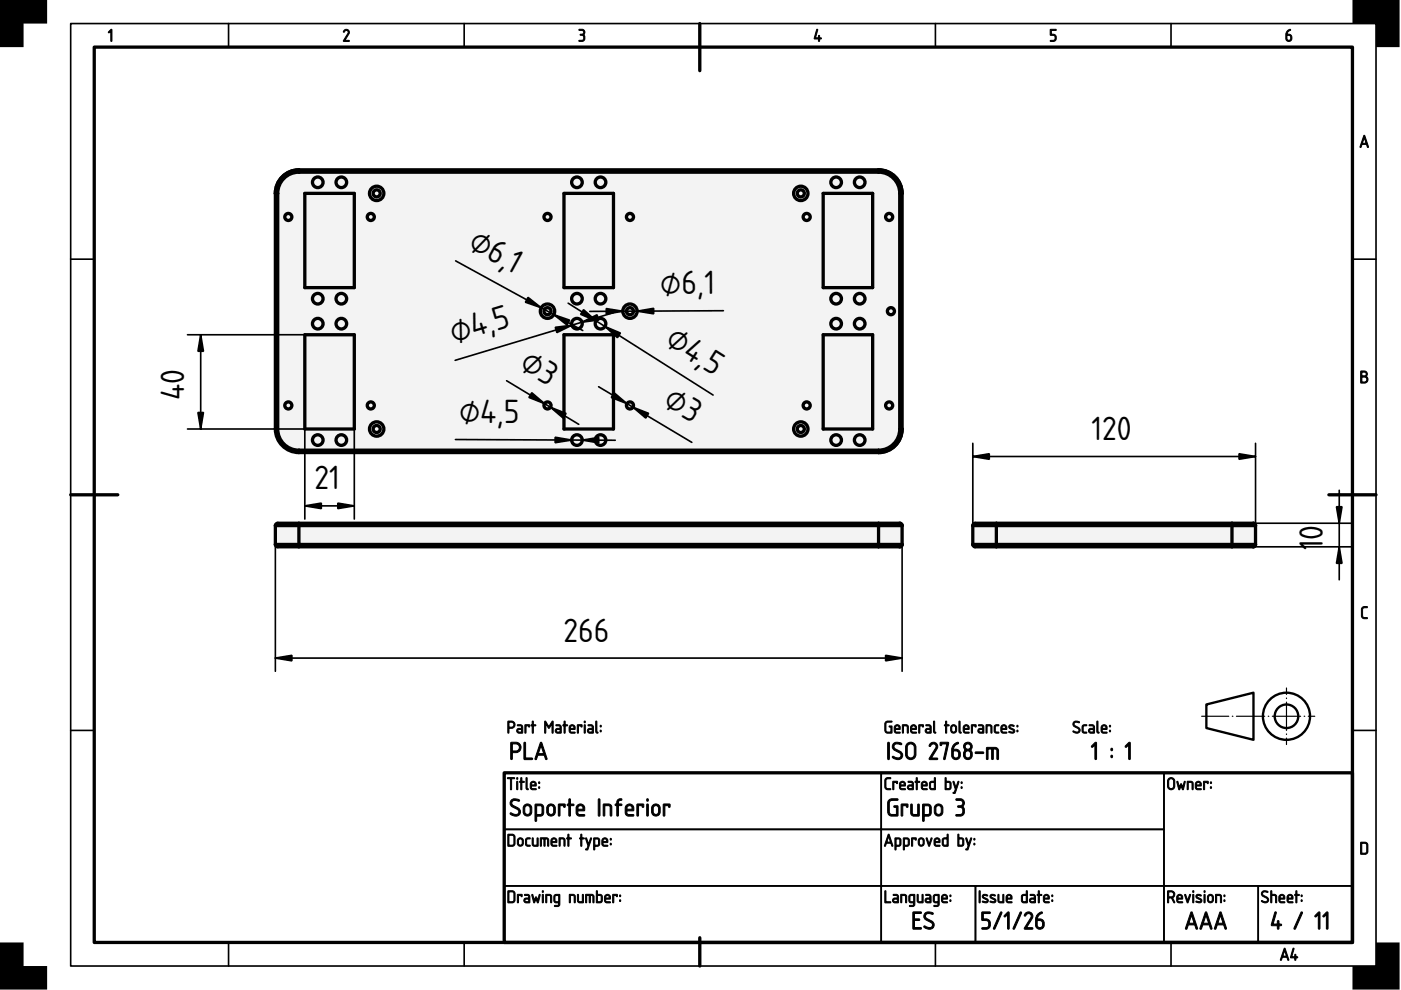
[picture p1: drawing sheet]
<svg xmlns="http://www.w3.org/2000/svg" width="297mm" height="210mm" viewBox="0 0 297 210" stroke-linecap="round" stroke-linejoin="round" font-family="sans-serif">
<defs><g id="words">
<g font-size="6.7">
<text x="98.9" y="52.6" transform="rotate(29 98.9 52.6)">⌀6,1</text>
<text x="140" y="62.5">⌀6,1</text>
<text x="96.2" y="72.8" transform="rotate(-17 96.2 72.8)">⌀4,5</text>
<text x="140.7" y="73" transform="rotate(32 140.7 73)">⌀4,5</text>
<text x="109.9" y="78.1" transform="rotate(31 109.9 78.1)">⌀3</text>
<text x="39.1" y="84.8" transform="rotate(-90 39.1 84.8)">40</text>
<text x="97.3" y="89.7">⌀4,5</text>
<text x="140.3" y="85.9" transform="rotate(31 140.3 85.9)">⌀3</text>
<text x="231.4" y="93.3">120</text>
<text x="66.7" y="103.8">21</text>
<text x="280.4" y="116.7" transform="rotate(-90 280.4 116.7)">1</text>
<text x="280.4" y="114.4" transform="rotate(-90 280.4 114.4)">0</text>
<text x="119.4" y="136">266</text>
</g>
</g></defs>
<path d="M20 10h266.7v189.8h-266.7zM148.4 5v10M15 104.9h10M281.8 104.9h9.9M106.9 163.9h179.8v35.9h-179.8zM148.4 198.8v6" fill="none" stroke="#000" stroke-width=".7"/>
<g fill="none" stroke="#000" stroke-width=".35">
<path d="M15 5h276.7v199.8h-276.7zM48.5 5v5M98.4 5v5M198.3 5v5M248.3 5v5M15 55h5M286.7 55h5M15 154.9h5M286.7 154.9h5M106.9 163.9h79.9v11.9h-79.9zM106.9 175.8h79.9v12h-79.9zM186.8 175.8h60v12h-60z"/>
<path d="M186.8 163.9h60v11.9h-60zM246.8 163.9h39.9v23.9h-39.9zM48.5 199.8v5M98.4 199.8v5M106.9 187.8h79.9v12h-79.9zM186.8 187.8h20v12h-20zM198.3 199.8v5M206.8 187.8h40v12h-40zM246.8 187.8h20v12h-20zM248.3 199.8v5M266.8 187.8h19.9v12h-19.9z"/>
</g>
<g fill="#000" stroke="#000" stroke-width=".21">
<path d="M23.5 6.3l.2 .1v2.2l-.1 .2-.1-.2v-2l-.4 .4-.1-.1zM72.9 6.4a.64 .64 0 0 1 .9-.1 .64 .64 0 0 1 .2 .9l-.9 1.4h.8l.1 .2h-1.2l.9-1.7a.44 .44 0 0 0-.2-.6 .44 .44 0 0 0-.6 .3l-.1-.1zM122.8 6.2a.75 .75 0 0 1 1 .2 .75 .75 0 0 1-.1 1 .82 .82 0 0 1 .2 1.1 .82 .82 0 0 1-1.2 .2l.1-.1a.76 .76 0 0 0 1-.7l-.1-.3-.7-.1v-.2a.47 .47 0 0 0 .6-.2 .47 .47 0 0 0-.1-.6l-.7-.1zM173.2 6.2l.2 .2-.5 1.6h.6l.1-.5 .2 .5 .4 .2-.4 .1-.2 .5-.1-.5-.9-.1zM222.7 6.2h1.1l.1 .1-.1 .2h-.9v.8a.8 .8 0 0 1 1 .5 .8 .8 0 0 1-.6 1l-.6-.1 .6-.1a.54 .54 0 0 0 .4-.6 .54 .54 0 0 0-.4-.5h-.6zM288.8 128.8l.3-.2h.8v.2l-.8 .1-.2 .2v1.4l.2 .4h.7l.1 .2-.8 .1-.4-.4-.1-1.6z"/>
<path d="M272.9 6.6l.6-.4 .1 .2a.79 .79 0 0 0-.6 .9 .75 .75 0 0 1 .9 .8 .75 .75 0 0 1-1.1 .5l-.2-.4a1.82 1.82 0 0 1 .3-1.6zM272.9 7.5v.7a.4 .4 0 0 0 .4 .4 .4 .4 0 0 0 .4-.4l-.2-.6z"/>
<path d="M289.2 28.7l.2 .1 .7 2.3-.1 .2-.3-.7h-.9l-.3 .7-.2-.1zM289.2 29.2l-.3 1.2h.7z"/>
<path d="M288.5 78.7l.7-.1a.65 .65 0 0 1 .6 .4 .65 .65 0 0 1-.1 .8 .77 .77 0 0 1 .3 .8 .77 .77 0 0 1-.6 .6h-.9zM288.7 80v1h.6a.52 .52 0 0 0 .5-.5 .52 .52 0 0 0-.5-.5zM288.7 78.9v.8h.6a.39 .39 0 0 0 .4-.4 .39 .39 0 0 0-.4-.4z"/>
<path d="M107.9 153.1v1.1h.6a.52 .52 0 0 0 .5-.6 .52 .52 0 0 0-.6-.5zM107.7 152.9h.1a1.18 1.18 0 0 1 1.2 .2 .78 .78 0 0 1 .1 .8 .78 .78 0 0 1-.6 .5h-.6v.9l-.2 .1zM109.9 154.8l-.1 .2 .2 .2h.6v-.5zM109.7 153.7h.8l.3 .5v1.2l-.8 .1a.52 .52 0 0 1-.5-.6 .52 .52 0 0 1 .5-.5h.6v-.4l-.9-.1zM111.3 153.7l1 .1-.1 .4-.1-.3h-.6v1.4l-.1 .2-.1-.2zM112.9 152.9l.2 .1v.7l.5 .1-.5 .1v1.4l-.1 .2-.2-.2v-1.4l-.2-.1 .2-.1zM115.5 152.9h.2l.7 1.2 .6-1.2h.3v2.5l-.3-.1v-1.8l-.6 .9-.7-.9v1.8l-.2 .1zM118 154.8v.2l.1 .2h.6v-.5zM117.9 153.7h.8l.3 .5v1.2l-.8 .1a.52 .52 0 0 1-.5-.6 .52 .52 0 0 1 .5-.5h.5v-.4l-.8-.1zM119.6 152.9l.2 .1v.7l.6 .1-.6 .1v1.4l-.1 .2-.1-.2v-1.4l-.3-.1 .3-.1zM121 154.1l-.1 .3h.8l-.2-.5zM120.9 153.8a.64 .64 0 0 1 .8 0 .64 .64 0 0 1 .1 .9h-.9l.1 .5 .9 .1-.7 .2a1.06 1.06 0 0 1-.3-1.7zM122.4 153.7l1 .1-.1 .4-.1-.3h-.6v1.4l-.1 .2-.1-.2zM123.9 153.7l.2 .1v1.5l-.1 .2-.1-.2zM123.8 153.1a.2 .2 0 0 1 .4 0 .2 .2 0 0 1-.4 0zM124.9 154.8l-.1 .2 .1 .2h.7v-.5zM124.7 153.7h.8l.3 .5v1.2l-.8 .1a.52 .52 0 0 1-.5-.6 .52 .52 0 0 1 .5-.5h.6l-.1-.4-.8-.1zM126.3 152.9l.2 .1v2l.3 .3-.1 .2-.3-.2-.1-.2zM127.3 154.9h.2v.2h-.2zM127.3 153.8h.2v.3h-.2z"/>
<path d="M108.6 157.7v1.5h.8a.75 .75 0 0 0 .7-.8 .75 .75 0 0 0-.8-.7zM108.3 157.4h.2a1.69 1.69 0 0 1 1.7 .3 1.1 1.1 0 0 1 .2 1.2 1.1 1.1 0 0 1-1 .7h-.8v1.2v.2h-.3zM111.1 157.4h.3v.2v3.1h1.3h.2v.3h-1.8zM114.6 157.4l.3 .1 1.1 3.3-.2 .3-.4-1h-1.4l-.3 .9-.3-.1zM114.7 158.1l-.6 1.7h1.2z"/>
<path d="M187.8 153.1l.4-.2h.9l-.1 .2-.9 .1-.3 .3v1.3l.3 .4h.8v-1l-.4-.2 .1-.1 .5 .1v1.4l-.9 .1-.5-.3-.1-1.7zM189.9 154.1l-.1 .3h.8l-.2-.5zM189.8 153.8a.64 .64 0 0 1 .9 0 .64 .64 0 0 1 .1 .9h-1l.2 .5 .9 .1-.8 .2a1.06 1.06 0 0 1-.3-1.7zM191.3 153.7a.88 .88 0 0 1 1.3 .5l-.1 1.3-.2-.2v-1.2l-.7-.2v1.4l-.3 .1zM193.4 154.1l-.1 .3h.8l-.2-.5zM193.3 153.8a.64 .64 0 0 1 .8 0 .64 .64 0 0 1 .1 .9h-.9l.1 .5 .9 .1-.7 .2a1.06 1.06 0 0 1-.3-1.7zM194.8 153.7l1 .1-.1 .4-.1-.3h-.6v1.4l-.1 .2-.1-.2zM196.5 154.8l-.1 .2 .2 .2h.6v-.5zM196.3 153.7h.8l.3 .5v1.2l-.8 .1a.52 .52 0 0 1-.5-.6 .52 .52 0 0 1 .5-.5h.6v-.4l-.9-.1zM197.9 152.9l.3 .1v2l.2 .3-.1 .2-.3-.2-.1-.2zM200.5 152.9l.2 .1v.7l.5 .1-.5 .1v1.4l-.1 .2-.1-.2v-1.4l-.3-.1 .3-.1zM201.9 154l-.1 .8a.4 .4 0 0 0 .4 .4 .4 .4 0 0 0 .4-.4l-.1-.8zM201.8 153.8a.64 .64 0 0 1 1 .4v.6a.64 .64 0 0 1-.6 .6 .64 .64 0 0 1-.7-.6l.1-.7zM203.3 152.9l.3 .1v2l.2 .3-.1 .2-.3-.2-.1-.2zM204.5 154.1v.3h.7l-.2-.5zM204.4 153.8a.64 .64 0 0 1 .9 0 .64 .64 0 0 1 .1 .9h-.9l.1 .5 .9 .1-.8 .2a1.06 1.06 0 0 1-.3-1.7zM206 153.7l1 .1-.1 .4-.2-.3h-.5v1.4l-.1 .2-.2-.2zM207.6 154.8v.2l.1 .2h.6v-.5zM207.5 153.7h.8l.3 .5v1.2l-.8 .1a.52 .52 0 0 1-.5-.6 .52 .52 0 0 1 .5-.5h.5v-.4l-.8-.1zM209.1 153.7a.88 .88 0 0 1 1.2 .5l-.1 1.3-.1-.2v-1.2l-.8-.2v1.4l-.2 .1zM210.9 153.8l.8-.2 .1 .3a.52 .52 0 0 0-.6 0 .52 .52 0 0 0-.2 .6l.1 .6 .7 .2a.65 .65 0 0 1-.8 .1 .65 .65 0 0 1-.2-.8zM212.5 154.1l-.1 .3h.8l-.2-.5zM212.4 153.8a.64 .64 0 0 1 .9 0 .64 .64 0 0 1 .1 .9h-1l.2 .5 .9 .1-.8 .2a1.06 1.06 0 0 1-.3-1.7zM214 153.8a.61 .61 0 0 1 1 .2l-.6-.1-.3 .2 .8 .5a.52 .52 0 0 1 .1 .7 .52 .52 0 0 1-.8 .1l-.3-.1 .2-.2a.45 .45 0 0 0 .4 .2 .45 .45 0 0 0 .4-.4l-.9-.5-.1-.3zM215.6 154.9h.2v.2h-.2zM215.6 153.8h.2v.3h-.2z"/>
<path d="M227.7 153.1a.99 .99 0 0 1 1.2 0l-.1 .2a.6 .6 0 0 0-.7-.2 .6 .6 0 0 0-.3 .6l.8 .5a.73 .73 0 0 1 0 1.2 .73 .73 0 0 1-1.1-.4h.1a.61 .61 0 0 0 .7 .2 .61 .61 0 0 0 .4-.5l-1.1-.7-.1-.5zM229.5 153.8l.8-.2 .1 .3a.52 .52 0 0 0-.6 0 .52 .52 0 0 0-.1 .6v.6l.7 .2a.65 .65 0 0 1-.8 .1 .65 .65 0 0 1-.2-.8zM231.1 154.8l-.1 .2 .2 .2h.6v-.5zM230.9 153.7h.9l.3 .5-.1 1.2-.7 .1a.52 .52 0 0 1-.5-.6 .52 .52 0 0 1 .5-.5h.5v-.4l-.9-.1zM232.6 152.9l.2 .1v2l.2 .3-.1 .2-.3-.2-.1-.2zM233.8 154.1l-.1 .3h.8l-.2-.5zM233.7 153.8a.64 .64 0 0 1 .8 0 .64 .64 0 0 1 .1 .9h-.9l.1 .5 .9 .1-.7 .2a1.06 1.06 0 0 1-.3-1.7zM235.2 154.9h.2v.2h-.2zM235.2 153.8h.2v.3h-.2z"/>
<path d="M232.1 157.5l.2-.1 .2 .2v3.2l-.2 .2-.2-.2v-2.8l-.5 .4-.2-.1zM235.6 160.2h.2v.4h-.2zM235.6 158.7h.2v.4h-.2zM239.3 157.5l.2-.1 .2 .2v3.2l-.2 .2-.2-.2v-2.8l-.5 .4-.2-.1z"/>
<path d="M107.6 164.9h1.4l.1 .1-.6 .1v2.2l-.2 .2-.1-.2v-2.2h-.6zM109.6 165.7l.2 .1v1.5l-.1 .1-.2-.1zM109.5 165.1a.2 .2 0 0 1 .4 0 .2 .2 0 0 1-.4 0zM110.4 164.9l.3 .1v.7l.5 .1-.5 .1v1.4l-.2 .2-.1-.2v-1.4l-.3-.1 .3-.1zM111.6 164.9l.2 .1v2l.2 .3-.1 .2-.3-.2-.1-.2zM112.8 166l-.1 .4h.8l-.3-.5zM112.6 165.8a.64 .64 0 0 1 .9 0 .64 .64 0 0 1 .1 .9h-.9l.1 .5 .9 .1-.8 .2a1.06 1.06 0 0 1-.3-1.7zM114.2 166.8h.2v.3h-.2zM114.2 165.8h.2v.3h-.2z"/>
<path d="M107.9 177.1v2.1h.8l.3-.4-.1-1.4-.2-.3zM107.7 176.9h1.1l.4 .4v1.7l-.4 .4h-1.1zM110.1 178l-.2 .8a.4 .4 0 0 0 .5 .4 .4 .4 0 0 0 .3-.4l-.1-.8zM109.9 177.8a.64 .64 0 0 1 1.1 .4v.6a.64 .64 0 0 1-.7 .6 .64 .64 0 0 1-.6-.6v-.7zM111.5 177.8l.8-.2 .1 .2a.52 .52 0 0 0-.6 .1 .52 .52 0 0 0-.1 .6v.5l.7 .3a.65 .65 0 0 1-.8 .1 .65 .65 0 0 1-.2-.8zM112.9 177.7l.2 .1v1.2l.2 .2h.6v-1.4l.1-.2 .1 .2v1.6h-1a1.76 1.76 0 0 1-.2-1.7zM114.6 177.6l1.4 .1a1.46 1.46 0 0 1 .2 1.7l-.1-.1v-1.3l-.3-.1h-.2v1.4l-.1 .1-.2-.1v-1.4h-.5v1.4l-.2 .1zM117.1 178v.4h.7l-.2-.5zM117 177.8a.64 .64 0 0 1 .9 0 .64 .64 0 0 1 .1 .9h-1l.2 .5 .9 .1-.8 .1a1.06 1.06 0 0 1-.3-1.6zM118.6 177.7a.88 .88 0 0 1 1.2 .5l-.1 1.2-.1-.1-.1-1.3-.7-.1v1.4l-.2 .1zM120.4 176.9l.2 .1v.6l.6 .2-.6 .1v1.4l-.1 .1-.1-.1v-1.4l-.3-.1 .3-.2zM123.2 176.9l.2 .1v.6l.5 .2-.5 .1v1.4l-.2 .1-.1-.1v-1.4l-.2-.1 .2-.2zM124.2 177.7l.2 .1 .4 1.1 .4-1.2 .1-.1 .1 .2-.9 2.4-.4-.1 .3-.1 .2-.7zM126.1 177.9v1.3h.7l.1-.3v-.8l-.2-.2zM125.9 177.7a.86 .86 0 0 1 1.3 .5v.3a.7 .7 0 0 1-.5 .9h-.6v.8h-.2zM127.9 178v.4h.7l-.2-.5zM127.8 177.8a.64 .64 0 0 1 .9 0 .64 .64 0 0 1 .1 .9h-1l.2 .5 .9 .1-.8 .1a1.06 1.06 0 0 1-.3-1.6zM129.4 178.8h.2v.3h-.2zM129.4 177.8h.2v.3h-.2z"/>
<path d="M108.4 169.6a1.41 1.41 0 0 1 1.8 .1l-.2 .2a.92 .92 0 0 0-1.5 .4l.4 .5a1.9 1.9 0 0 1 1.4 1.1 1.07 1.07 0 0 1-.5 1.1 1.07 1.07 0 0 1-1.2-.1l-.4-.3 .1-.3a1.19 1.19 0 0 0 1.7 0 .58 .58 0 0 0-.4-.7l-1.3-.8-.2-.5zM111.5 170.9l-.2 .3v.9a.57 .57 0 0 0 .6 .6 .57 .57 0 0 0 .5-.6v-.8l-.2-.3-.4-.2zM111.3 170.7a.92 .92 0 0 1 1.4 .6 1.51 1.51 0 0 1-.3 1.5 .92 .92 0 0 1-.9 .2 .92 .92 0 0 1-.6-.9l.1-1zM113.8 170.8v1.9h.9l.2-.4v-1.2l-.2-.2zM113.5 170.5a1.38 1.38 0 0 1 1.8 .5v.2a1.71 1.71 0 0 1-.5 1.8h-1l-.1 1.1h-.2zM116.5 170.9l-.2 .3v.9a.57 .57 0 0 0 .6 .6 .57 .57 0 0 0 .5-.6v-.8l-.2-.3-.4-.2zM116.3 170.7a.92 .92 0 0 1 1.4 .6 1.51 1.51 0 0 1-.3 1.5 .92 .92 0 0 1-.9 .2 .92 .92 0 0 1-.6-.9v-1zM118.4 170.5h1.2l.2 .1-.1 .6-.2-.1v-.3h-.8v2l-.2 .2a3.9 3.9 0 0 1-.1-2.5zM120.6 169.4h.3l.1 .2v.9h.5l.2 .2-.2 .1h-.5v2.1l-.2 .1-.2-.2v-2l-.4-.1 .4-.2zM122.6 171l-.1 .6h1.1a.58 .58 0 0 0-.2-.7 .58 .58 0 0 0-.8 .1zM122.5 170.7a.92 .92 0 0 1 1.2 0 .92 .92 0 0 1 .1 1.2h-1.3l.2 .7 1.1 .1 .2 .2-.2 .1h-.9a.89 .89 0 0 1-.8-1.1 1.14 1.14 0 0 1 .4-1.2zM126.9 169.4h.3v.2v3.2l-.2 .2-.2-.2zM127.9 170.5a1.44 1.44 0 0 1 1.8 .5v1.8l-.2 .2-.1-.2-.1-1.8-.3-.2h-.8v2l-.1 .2a3.9 3.9 0 0 1-.2-2.5zM131 169.6l.3-.2h.5v.3l-.6 .2-.1 .6h.6l.2 .1-.2 .2h-.6v2.1l-.2 .1-.1-.2v-2l-.4-.2 .4-.1zM133 171l-.1 .6h1.1a.58 .58 0 0 0-.2-.7 .58 .58 0 0 0-.8 .1zM132.9 170.7a.92 .92 0 0 1 1.2 0 .92 .92 0 0 1 .1 1.2h-1.3l.2 .7 1.1 .1 .2 .2-.2 .1h-.9a.89 .89 0 0 1-.8-1.1 1.14 1.14 0 0 1 .4-1.2zM135.1 170.5h1.2l.2 .1-.2 .6-.1-.1-.1-.3h-.7v2l-.2 .2a3.9 3.9 0 0 1-.1-2.5zM137.2 170.5h.2l.1 .2v2.1l-.2 .2-.2-.2zM137.1 169.6a.25 .25 0 0 1 .5 0 .25 .25 0 0 1-.5 0zM138.7 170.9l-.2 .3v.9a.57 .57 0 0 0 .6 .6 .57 .57 0 0 0 .5-.6v-.8l-.2-.3-.3-.2zM138.5 170.7a.92 .92 0 0 1 1.5 .6 1.51 1.51 0 0 1-.3 1.5 .92 .92 0 0 1-1 .2 .92 .92 0 0 1-.6-.9l.1-1zM140.7 170.5h1.2l.2 .1-.2 .6-.1-.1-.1-.3h-.7v2l-.2 .2a3.9 3.9 0 0 1-.1-2.5z"/>
<path d="M187.8 165l.3-.1h.7v.2l-.7 .1-.2 .2-.1 1.4 .3 .4h.7v.2h-.8l-.4-.4v-1.5zM189.3 165.7l1 .1-.1 .4-.1-.3h-.6v1.4l-.1 .1-.1-.1zM191 166v.4h.7l-.2-.5zM190.9 165.8a.64 .64 0 0 1 .9 0 .64 .64 0 0 1 .1 .9h-1l.2 .5 .9 .1-.8 .2a1.06 1.06 0 0 1-.3-1.7zM192.7 166.7l-.1 .3 .2 .2h.6v-.5zM192.5 165.7h.9l.3 .4-.1 1.3-.7 .1a.52 .52 0 0 1-.5-.6 .52 .52 0 0 1 .5-.5h.5v-.4l-.9-.1zM194.3 164.9l.2 .1v.7l.5 .1-.5 .1v1.4l-.1 .2-.2-.2v-1.4l-.2-.1 .2-.1zM195.7 166l-.1 .4h.8l-.2-.5zM195.5 165.8a.64 .64 0 0 1 .9 0 .64 .64 0 0 1 .1 .9h-.9l.1 .5 .9 .1-.8 .2a1.06 1.06 0 0 1-.3-1.7zM197.4 165.9l-.1 .3v.9l.8 .1v-1.3zM197.2 165.8l.2-.1 .7-.1v-.6l.2-.1v2.5h-.9l-.3-.3zM200.6 165.9v1.3h.5a.91 .91 0 0 0 .2-1.2zM200.4 164.9l.2 .1v.6l.7 .1 .3 .3 .1 1-.4 .4-.9-.1zM202.1 165.7l.2 .1 .4 1.1 .4-1.1 .1-.1 .1 .1-.9 2.4-.4-.1 .3-.1 .2-.7zM203.8 166.8h.2v.3h-.2zM203.8 165.8h.2v.3h-.2z"/>
<path d="M188.3 176.9l.2 .1 .8 2.3-.1 .1-.3-.6h-1l-.2 .6-.2-.1zM188.4 177.4l-.4 1.1h.8zM190 177.9v1.3h.6l.2-.3v-.8l-.2-.2zM189.8 177.7a.86 .86 0 0 1 1.2 .5v.3a.7 .7 0 0 1-.5 .9h-.5v.8h-.2zM191.8 177.9v1.3h.6l.2-.3-.1-.8-.1-.2zM191.5 177.7a.86 .86 0 0 1 1.3 .5v.3a.7 .7 0 0 1-.5 .9h-.5l-.1 .8h-.2zM193.3 177.7h1l-.1 .4-.2-.2h-.5v1.4l-.1 .1-.1-.1zM195.1 178l-.2 .8a.4 .4 0 0 0 .4 .4 .4 .4 0 0 0 .4-.4l-.1-.8zM194.9 177.8a.64 .64 0 0 1 1.1 .4v.6a.64 .64 0 0 1-.7 .6 .64 .64 0 0 1-.6-.6v-.7zM196.4 177.7l.2 .1 .4 1.1 .4-1.2h.2l-.6 1.7zM198.4 178l-.1 .4h.8l-.2-.5zM198.3 177.8a.64 .64 0 0 1 .8 0 .64 .64 0 0 1 .1 .9h-.9l.1 .5 .9 .1-.8 .1a1.06 1.06 0 0 1-.2-1.6zM200.1 177.9l-.1 .3v.8l.8 .2v-1.3zM199.9 177.8l.2-.2h.7v-.6l.2-.1v2.5h-.9l-.3-.3zM203.3 177.9v1.3h.5a.91 .91 0 0 0 .2-1.2zM203.1 176.9l.2 .1v.6l.7 .1 .3 .3 .1 1-.4 .4-.9-.1zM204.8 177.7l.2 .1 .4 1.1 .4-1.2 .1-.1 .1 .2-.9 2.4-.4-.1 .3-.1 .2-.7zM206.5 178.8h.2v.3h-.2zM206.5 177.8h.2v.3h-.2z"/>
<path d="M188.2 157.4h.3l.1 .2v3.2l-.2 .3-.2-.3zM189.4 157.6a1.41 1.41 0 0 1 1.8 .1l-.2 .2a.92 .92 0 0 0-1.5 .4l.4 .5a1.9 1.9 0 0 1 1.5 1.1 1.07 1.07 0 0 1-.6 1.1 1.07 1.07 0 0 1-1.2-.1l-.4-.3 .2-.3a1.19 1.19 0 0 0 1.6 0 .58 .58 0 0 0-.3-.7l-1.4-.8-.1-.5zM192.6 157.9l-.2 .6v1.5a.75 .75 0 0 0 .7 .7 .75 .75 0 0 0 .7-.7v-1.5a.75 .75 0 0 0-.4-.7 .75 .75 0 0 0-.8 .1zM192.3 157.7a1.1 1.1 0 0 1 1.2-.3 1.1 1.1 0 0 1 .7 1.1v1.4a1.1 1.1 0 0 1-1.1 1.2 1.1 1.1 0 0 1-1.1-1.1v-1.9zM197.2 157.6a.92 .92 0 0 1 1.3 0 .92 .92 0 0 1 .2 1.2l-1.2 1.9h1.1l.2 .1v.2h-1.8v-.2l1.3-2.1a.6 .6 0 0 0-.2-1 .6 .6 0 0 0-.8 .5l-.3-.1zM199.4 157.4h1.5l.2 .1-.7 3.4-.2 .2-.1-.2 .6-3.2h-1l-.2 .4-.2-.2zM202.2 157.9l.8-.5 .2 .2a1.88 1.88 0 0 0-1.1 1.3 1.12 1.12 0 0 1 1.5 .9 1.12 1.12 0 0 1-1.2 1.2l-.5-.4-.1-.4a2.91 2.91 0 0 1 .2-2.1zM202.1 159.2v1a.57 .57 0 0 0 .6 .5 .57 .57 0 0 0 .6-.5l-.2-.8-.3-.2zM204.8 159.4a.8 .8 0 0 0 .4 1.3 .71 .71 0 0 0 .6-.9 .71 .71 0 0 0-1-.4zM204.6 158.3a.6 .6 0 0 0 1.2 0 .6 .6 0 0 0-1.2 0zM204.6 157.6a.92 .92 0 0 1 1.3 .1 .92 .92 0 0 1-.1 1.3 1.07 1.07 0 0 1 .3 1.5 1.07 1.07 0 0 1-1.5 .3l-.3-.6a1.15 1.15 0 0 1 .4-1.2 .92 .92 0 0 1-.1-1.4zM206.8 159.5l1.6-.1 .2 .2-.2 .2h-1.5l-.1-.1zM209.2 158.5h1.7a.84 .84 0 0 1 .8 1.1v1.2l-.2 .2-.1-.2-.1-1.7-.2-.3h-.5v2v.2h-.3l-.1-2.2h-.7v2.1l-.1 .1h-.2z"/>
<path d="M188.5 169.6l.6-.2h1.3v.3h-.2l-1.4 .1-.3 .5 .1 1.9 .3 .4 1.2 .1v-1.5h-.4l-.2-.2 .2-.2 .7 .1v2.1h-1.6l-.5-.4-.1-2.4zM191.1 170.5h1.2l.2 .1-.1 .6-.2-.1v-.3h-.8v2l-.2 .2a3.9 3.9 0 0 1-.1-2.5zM193.1 170.5h.3v.2l.1 1.8 .3 .2h.8v-2l.1-.2 .2 .2v2.3h-1.1a.84 .84 0 0 1-.7-1.1zM196 170.8v1.9h.9l.2-.4v-1.2l-.2-.2zM195.6 170.5a1.38 1.38 0 0 1 1.8 .5v.2a1.71 1.71 0 0 1-.5 1.8h-.9l-.1 1.1h-.3zM198.6 170.9l-.1 .3-.1 .9a.57 .57 0 0 0 .6 .6 .57 .57 0 0 0 .6-.6l-.1-.8-.1-.3-.4-.2zM198.4 170.7a.92 .92 0 0 1 1.5 .6 1.51 1.51 0 0 1-.3 1.5 .92 .92 0 0 1-1 .2 .92 .92 0 0 1-.5-.9v-1zM202.7 169.4a1.2 1.2 0 0 1 1.8 .9l-.4 .7a1.17 1.17 0 0 1 .2 1.7 1.17 1.17 0 0 1-1.7 .2l.3-.2a.88 .88 0 0 0 1-.1 .88 .88 0 0 0 .2-1.1l-.4-.3-.6-.1v-.2a.67 .67 0 0 0 .8-.2 .67 .67 0 0 0 0-.9l-1.2-.1z"/>
<path d="M248 165.2l-.2 .4v1.1a.52 .52 0 0 0 .5 .5 .52 .52 0 0 0 .5-.5v-1.3l-.5-.3zM247.8 165.1a.77 .77 0 0 1 .8-.2 .77 .77 0 0 1 .5 .7v1.1a.77 .77 0 0 1-.8 .8 .77 .77 0 0 1-.8-.8l.1-1.3zM249.5 165.7h.2l.3 1.2 .4-.7 .4 .7 .3-1.1 .2-.1-.4 1.7-.2-.1-.3-.7-.3 .7-.2 .1zM251.7 165.7a.88 .88 0 0 1 1.3 .5l-.1 1.2-.2-.1v-1.3l-.8-.1v1.4l-.2 .1zM253.8 166l-.1 .4h.8l-.3-.5zM253.6 165.8a.64 .64 0 0 1 .9 0 .64 .64 0 0 1 .1 .9h-.9l.1 .5 .9 .1-.8 .2a1.06 1.06 0 0 1-.3-1.7zM255.2 165.7l1 .1-.1 .4-.2-.3h-.5v1.4l-.1 .1-.1-.1zM256.6 166.8h.2v.3h-.2zM256.6 165.8h.2v.3h-.2z"/>
<path d="M107.9 189.1v2.1h.8l.3-.4-.1-1.5-.2-.2zM107.7 188.9h1.1l.4 .4v1.7l-.4 .4h-1.1zM109.7 189.7h1l-.1 .4-.1-.2h-.6v1.4l-.1 .1-.1-.1zM111.4 190.7l-.1 .3 .2 .2h.6v-.6zM111.2 189.6l.9 .1 .2 .4v1.3h-.7a.52 .52 0 0 1-.5-.5 .52 .52 0 0 1 .5-.5h.5v-.4l-.9-.2zM112.8 189.7h.2l.3 1.2 .3-.8 .4 .8 .3-1.2h.2l-.4 1.7-.2-.1-.3-.7-.2 .7-.2 .1zM115 189.7l.2 .1v1.5l-.1 .1-.1-.1zM115 189a.17 .17 0 0 1 .3 0 .17 .17 0 0 1-.3 0zM115.7 189.6a.88 .88 0 0 1 1.3 .6l-.1 1.2-.2-.1v-1.3l-.8-.1v1.4l-.2 .1zM117.8 190l-.1 1 .1 .2h.7v-1.3zM117.6 189.8l1-.2a4 4 0 0 1 .1 2.3 .86 .86 0 0 1-1.2 .2l.8-.2 .1-.5a.72 .72 0 0 1-.8-.1 .72 .72 0 0 1-.2-.7zM120.7 189.6a.88 .88 0 0 1 1.3 .6l-.1 1.2-.2-.1v-1.3l-.8-.1v1.4l-.2 .1zM122.5 189.7l.2 .1v1.2l.2 .2h.6v-1.4l.1-.2 .1 .2v1.6h-1a1.76 1.76 0 0 1-.2-1.7zM124.2 189.6h1.4a1.46 1.46 0 0 1 .2 1.8l-.1-.1v-1.3l-.3-.1h-.2v1.4l-.1 .1-.2-.1v-1.4h-.5v1.4l-.2 .1zM126.7 189.9v1.3h.5a.91 .91 0 0 0 .2-1.3zM126.5 188.9l.2 .1v.6h.7l.3 .3v1.1l-.3 .4-1-.1zM128.5 190l-.1 .4h.8l-.2-.5zM128.4 189.8a.64 .64 0 0 1 .8 0 .64 .64 0 0 1 .1 .8h-.9l.1 .5 .9 .2-.7 .1a1.06 1.06 0 0 1-.3-1.6zM129.9 189.7h1l-.1 .4-.1-.2h-.6v1.4l-.1 .1-.1-.1zM131.4 190.8h.2v.3h-.2zM131.4 189.8h.2v.3h-.2z"/>
<path d="M187.6 188.9l.2 .1v2.2h.9l.1 .2h-1.2zM189.5 190.7v.3l.1 .2h.7v-.6zM189.4 189.6l.8 .1 .3 .4v1.3h-.8a.52 .52 0 0 1-.5-.5 .52 .52 0 0 1 .5-.5h.6l-.1-.4-.8-.2zM191 189.6a.88 .88 0 0 1 1.2 .6l-.1 1.2-.1-.1v-1.3l-.8-.1v1.4l-.2 .1zM193 190l-.1 1 .2 .2h.6v-1.3zM192.8 189.8l1-.2a4 4 0 0 1 .1 2.3 .86 .86 0 0 1-1.1 .2l.8-.2 .1-.5a.72 .72 0 0 1-.8-.1 .72 .72 0 0 1-.2-.7zM194.5 189.7l.2 .1v1.2l.2 .2h.6v-1.4l.1-.2 .1 .2v1.6h-1a1.76 1.76 0 0 1-.2-1.7zM196.4 190.7v.3l.1 .2h.7v-.6zM196.3 189.6l.8 .1 .3 .4v1.3h-.8a.52 .52 0 0 1-.5-.5 .52 .52 0 0 1 .5-.5h.6l-.1-.4-.8-.2zM198.2 190l-.1 1 .2 .2h.6v-1.3zM198 189.8l1-.2a4 4 0 0 1 .1 2.3 .86 .86 0 0 1-1.1 .2l.7-.2 .2-.5a.72 .72 0 0 1-.8-.1 .72 .72 0 0 1-.2-.7zM200 190l-.1 .4h.7l-.2-.5zM199.8 189.8a.64 .64 0 0 1 .9 0 .64 .64 0 0 1 .1 .8h-.9l.1 .5 .9 .2-.8 .1a1.06 1.06 0 0 1-.3-1.6zM201.4 190.8h.2v.3h-.2zM201.4 189.8h.2v.3h-.2z"/>
<path d="M193.6 193.4h1.7v.2l-.1 .1h-1.3v1.1h.9l.2 .2-.2 .2h-.9v1.5h1.3l.1 .3h-1.7zM196.1 193.6a1.41 1.41 0 0 1 1.8 .1l-.2 .2a.92 .92 0 0 0-1.5 .4l.4 .5a1.9 1.9 0 0 1 1.4 1 1.07 1.07 0 0 1-.5 1.2 1.07 1.07 0 0 1-1.2-.2l-.4-.2 .1-.3a1.19 1.19 0 0 0 1.7 0 .58 .58 0 0 0-.4-.7l-1.3-.9-.1-.4z"/>
<path d="M207.6 188.9l.2 .1v2.3l-.1 .1-.1-.1zM208.4 189.8a.61 .61 0 0 1 1 .2l-.7-.1-.2 .2 .8 .5a.52 .52 0 0 1 .1 .7 .52 .52 0 0 1-.8 .1l-.3-.2 .1-.1a.45 .45 0 0 0 .5 .1 .45 .45 0 0 0 .4-.3l-.9-.5-.1-.3zM210 189.8a.61 .61 0 0 1 1 .2l-.6-.1-.3 .2 .8 .5a.52 .52 0 0 1 .1 .7 .52 .52 0 0 1-.7 .1l-.4-.2 .2-.1a.45 .45 0 0 0 .4 .1 .45 .45 0 0 0 .4-.3l-.9-.5-.1-.3zM211.6 189.7l.2 .1v1.2l.3 .2h.5v-1.4l.1-.2 .2 .2-.1 1.6h-.9a1.76 1.76 0 0 1-.3-1.7zM213.6 190v.4h.7l-.2-.5zM213.5 189.8a.64 .64 0 0 1 .9 0 .64 .64 0 0 1 .1 .8h-1l.2 .5 .9 .2-.8 .1a1.06 1.06 0 0 1-.3-1.6zM216.9 189.9l-.1 .3v.8l.8 .2v-1.3zM216.7 189.8l.2-.2h.7v-.6l.2-.1v2.5h-.9l-.3-.3zM218.6 190.7l-.1 .3 .2 .2h.6v-.6zM218.4 189.6l.8 .1 .3 .4v1.3h-.7a.52 .52 0 0 1-.5-.5 .52 .52 0 0 1 .5-.5h.5v-.4l-.9-.2zM220.2 188.9l.2 .1v.6l.5 .2-.5 .1v1.4l-.1 .1-.2-.1v-1.4l-.2-.1 .2-.2zM221.5 190v.4h.7l-.2-.5zM221.4 189.8a.64 .64 0 0 1 .9 0 .64 .64 0 0 1 .1 .8h-.9l.1 .5 .9 .2-.8 .1a1.06 1.06 0 0 1-.3-1.6zM223 190.8h.2v.3h-.2zM223 189.8h.2v.3h-.2z"/>
<path d="M208.2 193.4l1.6-.1 .2 .2-.2 .2h-1.3v1.1a1.14 1.14 0 0 1 1.5 .8 1.14 1.14 0 0 1-.9 1.4h-.8l-.2-.1 .3-.2h.6a.77 .77 0 0 0 .6-.8 .77 .77 0 0 0-.6-.7l-.8-.1zM212.2 193.4h.2v.2l-1.4 3.3-.3 .1v-.3zM213.6 193.4l.2-.1 .2 .2v3.3l-.2 .2-.2-.2v-2.9l-.5 .5-.2-.1zM216.3 193.4h.3v.2l-1.5 3.3-.3 .1v-.3zM217.4 193.6a.92 .92 0 0 1 1.3-.1 .92 .92 0 0 1 .1 1.3l-1.1 1.9h1.1h.1v.3h-1.7v-.2l1.3-2.2a.6 .6 0 0 0-.2-.9 .6 .6 0 0 0-.9 .5l-.2-.1zM220 193.9l.8-.5 .2 .1a1.88 1.88 0 0 0-1.1 1.3 1.12 1.12 0 0 1 1.5 .9 1.12 1.12 0 0 1-1.2 1.3l-.5-.4-.1-.4a2.91 2.91 0 0 1 .2-2.1zM219.9 195.2v1a.57 .57 0 0 0 .6 .5 .57 .57 0 0 0 .5-.6l-.1-.7-.3-.2z"/>
<path d="M247.8 189.1v1a.65 .65 0 0 0 .8 0 .65 .65 0 0 0 .1-.8zM247.6 188.9h.1a1.2 1.2 0 0 1 1.2 .2 .78 .78 0 0 1-.3 1.2l.4 1.1-.2-.1-.4-.9h-.6v.9l-.2 .1zM249.8 190l-.1 .4h.8l-.2-.5zM249.7 189.8a.64 .64 0 0 1 .9 0 .64 .64 0 0 1 0 .8h-.9l.1 .5 1 .2-.8 .1a1.06 1.06 0 0 1-.3-1.6zM251.2 189.7h.2l.4 1.2 .4-1.2h.2l-.6 1.7zM252.9 189.7l.2 .1v1.5l-.1 .1-.1-.1zM252.9 189a.17 .17 0 0 1 .3 0 .17 .17 0 0 1-.3 0zM253.7 189.8a.61 .61 0 0 1 1 .2l-.7-.1-.2 .2 .8 .5a.52 .52 0 0 1 .1 .7 .52 .52 0 0 1-.8 .1l-.3-.2 .1-.1a.45 .45 0 0 0 .5 .1 .45 .45 0 0 0 .3-.3l-.8-.5-.2-.3zM255.3 189.7l.2 .1v1.5l-.1 .1-.1-.1zM255.3 189a.17 .17 0 0 1 .3 0 .17 .17 0 0 1-.3 0zM256.4 190l-.2 .8a.4 .4 0 0 0 .5 .4 .4 .4 0 0 0 .3-.5l-.1-.7zM256.2 189.8a.64 .64 0 0 1 1.1 .4v.6a.64 .64 0 0 1-.7 .6 .64 .64 0 0 1-.6-.6v-.7zM257.7 189.6a.88 .88 0 0 1 1.3 .6l-.1 1.2-.2-.1v-1.3l-.7-.1v1.4l-.3 .1zM259.5 190.8h.2v.3h-.2zM259.5 189.8h.2v.3h-.2z"/>
<path d="M252.5 193.4l.3 .1 1.1 3.3-.2 .2-.4-.9h-1.3l-.4 .9-.3-.1zM252.6 194.1l-.5 1.7h1.1zM255.6 193.4l.3 .1 1.1 3.3-.2 .2-.4-.9h-1.4l-.3 .9-.3-.1zM255.7 194.1l-.6 1.7h1.2zM258.7 193.4l.2 .1 1.1 3.3-.1 .2-.5-.9h-1.3l-.3 .9-.3-.1zM258.8 194.1l-.6 1.7h1.1z"/>
<path d="M267.6 189a.99 .99 0 0 1 1.2 .1l-.1 .1a.6 .6 0 0 0-.6-.1 .6 .6 0 0 0-.4 .5l.9 .6a.73 .73 0 0 1 0 1.2 .73 .73 0 0 1-1.1-.4l.1-.1a.61 .61 0 0 0 .6 .3 .61 .61 0 0 0 .5-.6l-1.1-.7-.2-.4zM269.4 188.9h.2l.1 .7 .7 .1 .3 .2v1.5l-.3-.1v-1.3l-.3-.1h-.4v1.4l-.3 .1zM271.5 190l-.1 .4h.8l-.2-.5zM271.4 189.8a.64 .64 0 0 1 .8 0 .64 .64 0 0 1 .1 .8h-.9l.1 .5 .9 .2-.8 .1a1.06 1.06 0 0 1-.2-1.6zM273.2 190l-.1 .4h.8l-.2-.5zM273.1 189.8a.64 .64 0 0 1 .8 0 .64 .64 0 0 1 .1 .8h-.9l.1 .5 1 .2-.8 .1a1.06 1.06 0 0 1-.3-1.6zM274.8 188.9l.2 .1v.6l.5 .2-.5 .1v1.4l-.1 .1-.2-.1v-1.4l-.2-.1 .2-.2zM275.9 190.8h.2v.3h-.2zM275.9 189.8h.2v.3h-.2z"/>
<path d="M270.3 193.4h.3v.1l-.7 2.4h.9v-.5l.2-.2 .2 .2v.5h.3l.2 .2-.5 .2v.5l-.2 .2-.2-.2v-.5h-1.1l-.2-.2zM275.9 193.4h.2v.2l-1.4 3.3-.3 .1v-.3zM279.5 193.4l.2-.1 .2 .2v3.3l-.2 .2-.2-.2v-2.9l-.5 .5-.2-.1zM281.2 193.4l.2-.1 .2 .2v3.3l-.2 .2-.2-.2v-2.9l-.5 .5-.2-.1z"/>
<path d="M288.7 178.8v2.1h.8l.3-.4-.1-1.4-.2-.3zM288.5 178.6h1.1l.4 .4v1.7l-.4 .4h-1.1z"/>
<path d="M272.3 201.1h.2l.7 2.3-.1 .2-.3-.6h-.9l-.2 .6-.2-.1zM272.4 201.6l-.4 1.1h.8zM274.2 201.1l.2 .1-.5 1.6h.6l.1-.5 .2 .5 .3 .2-.3 .1-.2 .5-.1-.5-.9-.1z"/>
</g>
<path d="M0 0h10v5h-5v5h-5zM286.7 0h10v10h-5v-5h-5zM0 199.8h5v5h5v5h-10zM286.7 204.8h5v-5h5v10h-10z" fill="#000"/>
<g fill="none" stroke="#000" stroke-width=".5">
<path d="M255.8 149.4l10-2.5v10l-10-2.5z"/>
<circle cx="272.8" cy="151.9" r="5"/>
<circle cx="272.8" cy="151.9" r="2.5"/>
</g>
<path d="M254.8 151.9h24" fill="none" stroke="#000" stroke-width=".25" stroke-dasharray="6 .7 .1 .7" stroke-dashoffset=".2"/>
<path d="M272.8 157.9v-12" fill="none" stroke="#000" stroke-width=".25" stroke-dasharray="6 .7 .1 .7" stroke-dashoffset="4.6"/>
<path d="M124.8 113.4h.1" fill="none" stroke="#000" stroke-width=".21"/>
<g fill="#f1f3f5">
<path d="M58.5 111.2l.4-.3h131.9l.4 .3 .1 .2v4l-.3 .5h-.2h-131.9l-.4-.2-.1-.3z" fill-rule="evenodd"/>
<path d="M63.4 111.4h122.9v4h-122.9z" fill-rule="evenodd"/>
<path d="M63.4 115.4h122.9v.5h-122.9z" fill-rule="evenodd"/>
<path d="M63.4 110.9h122.9v.5h-122.9z" fill-rule="evenodd"/>
<path d="M186.3 111.4h5v4h-5z" fill-rule="evenodd"/>
<path d="M58.4 111.4h5v4h-5z" fill-rule="evenodd"/>
<path d="M58.4 115.4h5v.5h-4.5l-.4-.2z" fill-rule="evenodd"/>
<path d="M58.5 111.2l.4-.3h4.5v.5h-5z" fill-rule="evenodd"/>
<path d="M186.3 115.4h5l-.3 .5h-.2h-4.5z" fill-rule="evenodd"/>
<path d="M186.3 110.9h4.5l.4 .3 .1 .2h-5z" fill-rule="evenodd"/>
</g>
<path d="M58.4 115.4l.1 .3 .4 .2h131.9l.4-.2 .1-.3M58.4 111.4l.1-.2 .4-.3h131.9l.4 .3 .1 .2M58.4 111.4v4M58.4 115.4h132.9M58.4 111.4h132.9M63.4 110.9v5M186.3 110.9v5M191.3 111.4v4" fill="none" stroke="#000" stroke-width=".7"/>
<path d="M58.4 115.4v26.9M191.3 115.4v26.9M58.4 139.5h132.9" fill="none" stroke="#000" stroke-width=".35"/>
<path d="M58.4 139.5l3.5-.6v1.2zM187.8 138.9l3.5 .6-3.5 .6z" fill="#000" stroke="#000" stroke-width=".35"/>
<g fill="#f1f3f5">
<path d="M59.6 37.8a5 5 0 0 1 3.8-1.8h122.9a5 5 0 0 1 5 5v50a5 5 0 0 1-5 5h-122.9a5 5 0 0 1-5-5v-50a5 5 0 0 1 1.2-3.2z" fill-rule="evenodd"/>
<path d="M59.9 38.1a4.5 4.5 0 0 1 3.5-1.6h122.9a4.5 4.5 0 0 1 4.5 4.5v50a4.5 4.5 0 0 1-4.5 4.5h-122.9a4.5 4.5 0 0 1-4.5-4.5v-50a4.5 4.5 0 0 1 1-2.9z" fill-rule="evenodd"/>
<path d="M174.5 71h10.5v20h-10.5z" fill-rule="evenodd"/>
<path d="M174.5 41h10.5v20h-10.5z" fill-rule="evenodd"/>
<path d="M119.6 41h10.5v20h-10.5z" fill-rule="evenodd"/>
<path d="M119.6 71h10.5v20h-10.5z" fill-rule="evenodd"/>
<path d="M64.6 41h10.5v20h-10.5z" fill-rule="evenodd"/>
<path d="M64.6 71h10.5v20h-10.5z" fill-rule="evenodd"/>
<path d="M63.4 95.5h122.9v.5h-122.9z" fill-rule="evenodd"/>
<path d="M63.4 36h122.9v.5h-122.9z" fill-rule="evenodd"/>
<path d="M190.8 41h.5v50h-.5z" fill-rule="evenodd"/>
<path d="M58.4 41h.5v50h-.5z" fill-rule="evenodd"/>
<path d="M186.3 36a5 5 0 0 1 5 5h-.5a4.5 4.5 0 0 0-4.5-4.5z" fill-rule="evenodd"/>
<path d="M58.4 91h.5a4.5 4.5 0 0 0 4.5 4.5v.5a5 5 0 0 1-5-5z" fill-rule="evenodd"/>
<path d="M186.3 95.5a4.5 4.5 0 0 0 4.5-4.5h.5a5 5 0 0 1-5 5z" fill-rule="evenodd"/>
<path d="M60.2 37.2a5 5 0 0 1 3.2-1.2v.5a4.5 4.5 0 0 0-4.5 4.5h-.5a5 5 0 0 1 1.8-3.8z" fill-rule="evenodd"/>
<circle cx="79.9" cy="41" r="1.52"/>
<circle cx="116.1" cy="66" r="1.52"/>
<circle cx="133.6" cy="66" r="1.52"/>
<circle cx="79.9" cy="91" r="1.52"/>
<circle cx="169.8" cy="41" r="1.52"/>
<circle cx="169.8" cy="91" r="1.52"/>
<circle cx="72.4" cy="38.7" r="1.12"/>
<circle cx="182.3" cy="93.3" r="1.12"/>
<circle cx="127.3" cy="38.7" r="1.12"/>
<circle cx="72.4" cy="63.3" r="1.12"/>
<circle cx="67.4" cy="63.3" r="1.12"/>
<circle cx="182.3" cy="63.3" r="1.12"/>
<circle cx="72.4" cy="68.6" r="1.12"/>
<circle cx="122.3" cy="93.3" r="1.12"/>
<circle cx="122.3" cy="68.6" r="1.12"/>
<circle cx="182.3" cy="68.6" r="1.12"/>
<circle cx="127.3" cy="68.6" r="1.12"/>
<circle cx="122.3" cy="63.3" r="1.12"/>
<circle cx="127.3" cy="63.3" r="1.12"/>
<circle cx="122.3" cy="38.7" r="1.12"/>
<circle cx="177.3" cy="68.6" r="1.12"/>
<circle cx="127.3" cy="93.3" r="1.12"/>
<circle cx="67.4" cy="68.6" r="1.12"/>
<circle cx="177.3" cy="63.3" r="1.12"/>
<circle cx="177.3" cy="38.7" r="1.12"/>
<circle cx="67.4" cy="93.3" r="1.12"/>
<circle cx="182.3" cy="38.7" r="1.12"/>
<circle cx="67.4" cy="38.7" r="1.12"/>
<circle cx="177.3" cy="93.3" r="1.12"/>
<circle cx="72.4" cy="93.3" r="1.12"/>
<circle cx="78.6" cy="46" r=".75"/>
<circle cx="188.5" cy="86" r=".75"/>
<circle cx="169.8" cy="91" r=".75"/>
<circle cx="133.6" cy="86" r=".75"/>
<circle cx="133.6" cy="46" r=".75"/>
<circle cx="171" cy="86" r=".75"/>
<circle cx="116.1" cy="46" r=".75"/>
<circle cx="169.8" cy="41" r=".75"/>
<circle cx="188.9" cy="66" r=".75"/>
<circle cx="116.1" cy="66" r=".75"/>
<circle cx="133.6" cy="66" r=".75"/>
<circle cx="79.9" cy="41" r=".75"/>
<circle cx="116.1" cy="86" r=".75"/>
<circle cx="188.5" cy="46" r=".75"/>
<circle cx="79.9" cy="91" r=".75"/>
<circle cx="78.6" cy="86" r=".75"/>
<circle cx="61.1" cy="86" r=".75"/>
<circle cx="171" cy="46" r=".75"/>
<circle cx="61.1" cy="46" r=".75"/>
</g>
<g fill="none" stroke="#000" stroke-width=".7">
<path d="M63.4 36a5 5 0 0 0-5 5M63.4 36.5a4.5 4.5 0 0 0-4.5 4.5M63.4 36h122.9M63.4 36.5h122.9M63.4 36v.5M186.3 36a5 5 0 0 1 5 5M186.3 36.5a4.5 4.5 0 0 1 4.5 4.5M186.3 36v.5M58.4 41h.5M58.4 41v50M58.9 41v50M64.6 41h10.5v20h-10.5z"/>
<path d="M119.6 41h10.5v20h-10.5zM174.5 41h10.5v20h-10.5zM190.8 41h.5M190.8 41v50M191.3 41v50M64.6 71h10.5v20h-10.5zM119.6 71h10.5v20h-10.5zM174.5 71h10.5v20h-10.5zM58.4 91a5 5 0 0 0 5 5M58.4 91h.5M58.9 91a4.5 4.5 0 0 0 4.5 4.5M63.4 96h122.9"/>
<path d="M63.4 95.5h122.9M63.4 95.5v.5M186.3 95.5v.5M190.8 91a4.5 4.5 0 0 1-4.5 4.5M190.8 91h.5M191.3 91a5 5 0 0 1-5 5"/>
<circle cx="67.4" cy="38.7" r="1.12"/>
<circle cx="72.4" cy="38.7" r="1.12"/>
<circle cx="122.3" cy="38.7" r="1.12"/>
<circle cx="127.3" cy="38.7" r="1.12"/>
<circle cx="177.3" cy="38.7" r="1.12"/>
<circle cx="182.3" cy="38.7" r="1.12"/>
<circle cx="61.1" cy="46" r=".75"/>
<circle cx="78.6" cy="46" r=".75"/>
<circle cx="79.9" cy="41" r="1.52"/>
<circle cx="79.9" cy="41" r=".75"/>
<circle cx="116.1" cy="46" r=".75"/>
<circle cx="133.6" cy="46" r=".75"/>
<circle cx="169.8" cy="41" r="1.52"/>
<circle cx="169.8" cy="41" r=".75"/>
<circle cx="171" cy="46" r=".75"/>
<circle cx="188.5" cy="46" r=".75"/>
<circle cx="67.4" cy="68.6" r="1.12"/>
<circle cx="67.4" cy="63.3" r="1.12"/>
<circle cx="72.4" cy="63.3" r="1.12"/>
<circle cx="72.4" cy="68.6" r="1.12"/>
<circle cx="116.1" cy="66" r="1.52"/>
<circle cx="116.1" cy="66" r=".75"/>
<circle cx="122.3" cy="63.3" r="1.12"/>
<circle cx="122.3" cy="68.6" r="1.12"/>
<circle cx="127.3" cy="68.6" r="1.12"/>
<circle cx="127.3" cy="63.3" r="1.12"/>
<circle cx="133.6" cy="66" r="1.52"/>
<circle cx="133.6" cy="66" r=".75"/>
<circle cx="177.3" cy="63.3" r="1.12"/>
<circle cx="177.3" cy="68.6" r="1.12"/>
<circle cx="182.3" cy="63.3" r="1.12"/>
<circle cx="182.3" cy="68.6" r="1.12"/>
<circle cx="188.9" cy="66" r=".75"/>
<circle cx="61.1" cy="86" r=".75"/>
<circle cx="67.4" cy="93.3" r="1.12"/>
<circle cx="72.4" cy="93.3" r="1.12"/>
<circle cx="78.6" cy="86" r=".75"/>
<circle cx="79.9" cy="91" r="1.52"/>
<circle cx="79.9" cy="91" r=".75"/>
<circle cx="116.1" cy="86" r=".75"/>
<circle cx="122.3" cy="93.3" r="1.12"/>
<circle cx="127.3" cy="93.3" r="1.12"/>
<circle cx="133.6" cy="86" r=".75"/>
<circle cx="169.8" cy="91" r="1.52"/>
<circle cx="169.8" cy="91" r=".75"/>
<circle cx="171" cy="86" r=".75"/>
<circle cx="177.3" cy="93.3" r="1.12"/>
<circle cx="182.3" cy="93.3" r="1.12"/>
<circle cx="188.5" cy="86" r=".75"/>
</g>
<path d="M96.6 55.3l27 14.8M39.8 71h24.8M42.6 71v20M120.5 64.3l30.7 19.5M130.1 66.3l-33.6 10.1M153.4 65.9l-28.4 .1M39.8 91h24.8v19.1M75.1 91v19.1M96.6 93.2l33.8 .1M107.4 80.7l15.3 9.3M126.9 82l19.8 11.8M64.6 107.3h10.5" fill="none" stroke="#000" stroke-width=".35"/>
<g fill="#000" stroke="#000" stroke-width=".35">
<path d="M42.6 71l.5 3.5h-1.1zM112 63.1l2.7 2.1-3.3-1.1zM117.4 66.7l3.4 1.2-.6 1zM117.7 69.4l3.5-.4-3.1 1.5zM123.4 68.3l3.2-1.6 .3 1.2zM123.7 65.7l2.7 2.3-3.3-1.4zM128.3 69.2l3.2 1.4-.6 1zM128.5 65.4l3.5 .6-3.5 .6zM135.1 66l3.5-.6v1.1zM42 87.5h1.1l-.5 3.5zM112.7 83.3l2.7 2.3-3.3-1.3zM116.7 86.4l3.3 1.3-.6 1z"/>
<path d="M117.7 92.7l3.5 .6-3.5 .6zM123.4 93.3l3.5-.6v1.2zM130.2 83.3l2.7 2.3-3.3-1.3zM134.2 86.3l3.3 1.3-.6 1zM64.6 107.3l3.5-.6v1.1zM71.6 106.7l3.5 .6-3.5 .5z"/>
</g>
<g fill="#f1f3f5">
<path d="M206.5 111l59.2-.1 .4 .3 .1 .2v4l-.2 .5h-.3h-58.9h-.3l-.2-.5v-4z" fill-rule="evenodd"/>
<path d="M211.2 111.4h50v4h-50z" fill-rule="evenodd"/>
<path d="M211.2 115.4h50v.5h-50z" fill-rule="evenodd"/>
<path d="M211.2 110.9h50v.5h-50z" fill-rule="evenodd"/>
<path d="M261.2 111.4h5v4h-5z" fill-rule="evenodd"/>
<path d="M206.3 111.4h4.9v4h-4.9z" fill-rule="evenodd"/>
<path d="M261.2 115.4h5l-.2 .5h-.3h-4.5z" fill-rule="evenodd"/>
<path d="M261.2 110.9h4.5l.4 .3 .1 .2h-5z" fill-rule="evenodd"/>
<path d="M206.3 115.4h4.9v.5h-4.4h-.3z" fill-rule="evenodd"/>
<path d="M206.5 111l4.7-.1v.5h-4.9z" fill-rule="evenodd"/>
</g>
<path d="M206.3 115.4v.3l.5 .2h58.9l.4-.2 .1-.3M206.3 111.4v-.2l.5-.3h58.9l.4 .3 .1 .2M206.3 111.4v4M206.3 115.4h59.9M206.3 111.4h59.9M211.2 110.9v5M261.2 110.9v5M266.2 111.4v4" fill="none" stroke="#000" stroke-width=".7"/>
<path d="M206.3 96.8h59.9M206.3 94v17.4M266.2 94v17.4M265.7 110.9h21M265.7 115.9h21M283.9 103.9v19" fill="none" stroke="#000" stroke-width=".35"/>
<path d="M206.3 96.8l3.4-.6v1.2zM262.7 96.2l3.5 .6-3.5 .6zM283.4 107.4h1.1l-.6 3.5zM283.9 115.9l.6 3.5h-1.1z" fill="#000" stroke="#000" stroke-width=".35"/>
<use href="#words"/>
</svg>
